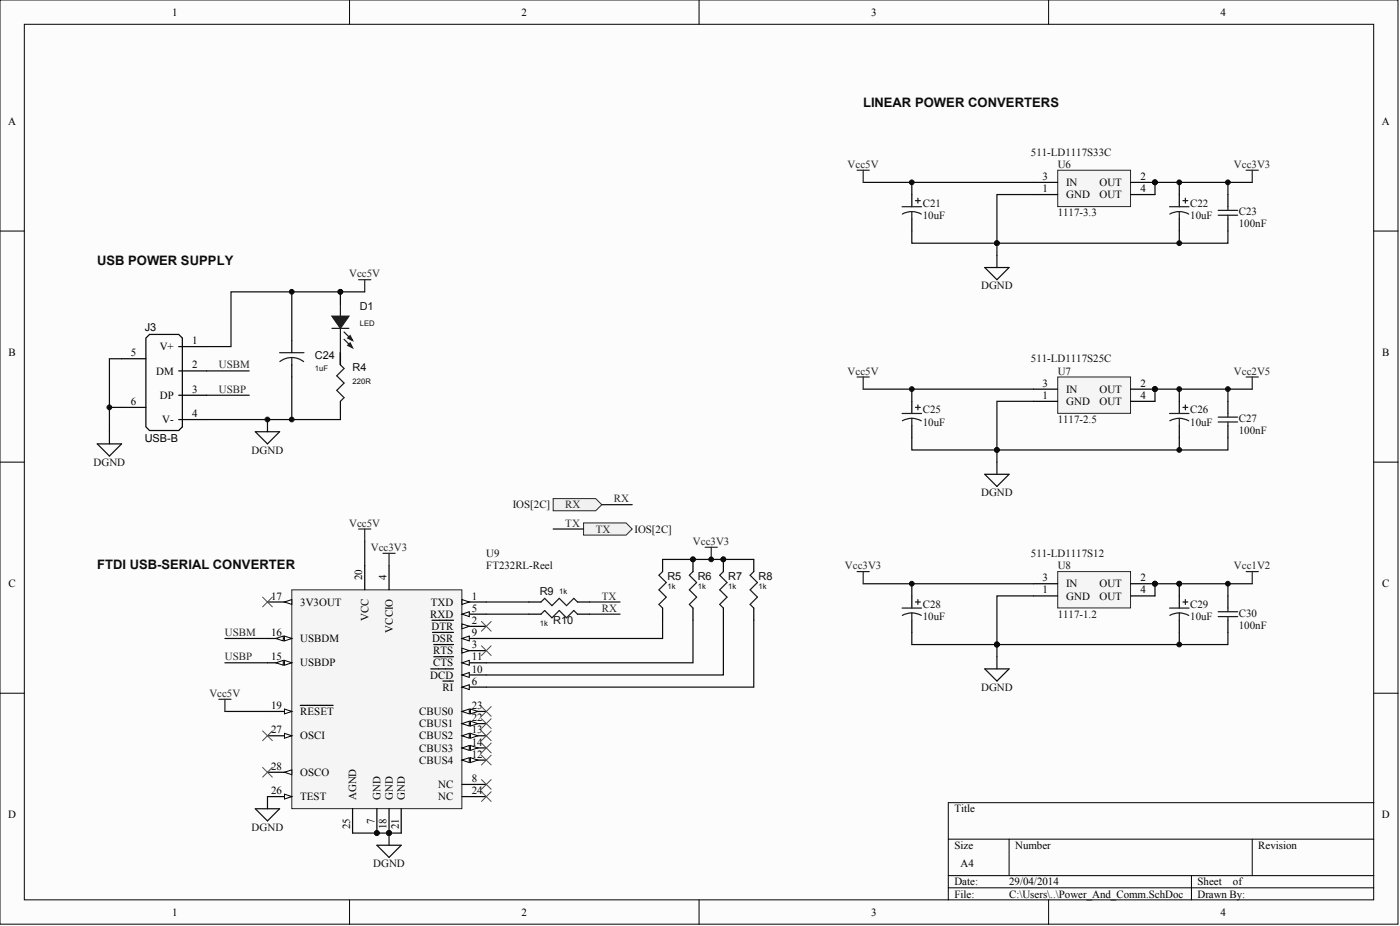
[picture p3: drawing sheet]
<svg xmlns="http://www.w3.org/2000/svg" width="486mm" height="321mm" viewBox="0 0 486 321" stroke-linecap="round" stroke-linejoin="round" font-family="sans-serif">
<defs><g id="words">
<g font-size="4.5" fill="#0e0e0e">
<text x="299.5" y="37">LINEAR POWER CONVERTERS</text>
<text x="33.7" y="91.8">USB POWER SUPPLY</text>
<text x="33.7" y="197.2">FTDI USB-SERIAL CONVERTER</text>
</g>
<g font-size="3.8">
<text x="59.7" y="5.5">1</text>
<text x="181" y="5.5">2</text>
<text x="302.3" y="5.5">3</text>
<text x="423.5" y="5.5">4</text>
<text x="2.8" y="43.4">A</text>
<text x="479.5" y="43.4">A</text>
<text x="361.7" y="62.4">3</text>
<text x="370" y="64.5">IN</text>
<text x="381.5" y="64.5">OUT</text>
<text x="395.7" y="62.4">2</text>
<text x="361.7" y="66.6">1</text>
<text x="370" y="68.7">GND</text>
<text x="381.5" y="68.7">OUT</text>
<text x="395.7" y="66.6">4</text>
<text x="50.2" y="114.7">J3</text>
<text x="66.7" y="119.3">1</text>
<text x="3" y="123.5">B</text>
<text x="45.3" y="123.5">5</text>
<text x="55.4" y="121.4">V+</text>
<text x="479.6" y="123.5">B</text>
<text x="54.2" y="129.9">DM</text>
<text x="66.7" y="127.7">2</text>
<text x="66.7" y="136.2">3</text>
<text x="361.7" y="134.1">3</text>
<text x="370" y="136.2">IN</text>
<text x="381.5" y="136.2">OUT</text>
<text x="395.7" y="134.1">2</text>
<text x="45.3" y="140.4">6</text>
<text x="55.5" y="138.3">DP</text>
<text x="361.7" y="138.3">1</text>
<text x="370" y="140.4">GND</text>
<text x="381.5" y="140.4">OUT</text>
<text x="395.7" y="138.3">4</text>
<text x="56.3" y="146.7">V-</text>
<text x="66.7" y="144.6">4</text>
<text x="50.2" y="153.1">USB-B</text>
<text x="3" y="203.6">C</text>
<text x="125.7" y="201.1" transform="rotate(-90 125.7 201.1)">20</text>
<text x="134.1" y="201.1" transform="rotate(-90 134.1 201.1)">4</text>
<text x="361.7" y="201.5">3</text>
<text x="370" y="203.6">IN</text>
<text x="381.5" y="203.6">OUT</text>
<text x="395.7" y="201.5">2</text>
<text x="479.6" y="203.6">C</text>
<text x="94.1" y="207.9">17</text>
<text x="104.2" y="210">3V3OUT</text>
<text x="149.5" y="210">TXD</text>
<text x="163.7" y="207.9">1</text>
<text x="361.7" y="205.8">1</text>
<text x="370" y="207.9">GND</text>
<text x="381.5" y="207.9">OUT</text>
<text x="395.7" y="205.8">4</text>
<text x="127.8" y="215.3" transform="rotate(-90 127.8 215.3)">VCC</text>
<text x="149.3" y="214.2">RXD</text>
<text x="163.7" y="212.1">5</text>
<text x="94.1" y="220.5">16</text>
<text x="136.3" y="219.3" transform="rotate(-90 136.3 219.3)">VCCIO</text>
<text x="149.7" y="218.4">DTR</text>
<text x="163.7" y="220.5">9</text>
<text x="163.7" y="216.3">2</text>
<text x="104.2" y="222.6">USBDM</text>
<text x="149.9" y="222.6">DSR</text>
<text x="150.3" y="226.8">RTS</text>
<text x="163.7" y="224.7">3</text>
<text x="94.1" y="228.9">15</text>
<text x="104.2" y="231">USBDP</text>
<text x="150.3" y="231">CTS</text>
<text x="163.7" y="233.2">10</text>
<text x="163.7" y="228.9">11</text>
<text x="149.3" y="235.3">DCD</text>
<text x="153.6" y="239.5">RI</text>
<text x="163.7" y="237.4">6</text>
<text x="94.1" y="245.8">19</text>
<text x="163.7" y="245.8">23</text>
<text x="104.2" y="247.9">RESET</text>
<text x="145.5" y="247.9">CBUS0</text>
<text x="163.7" y="250">22</text>
<text x="94.1" y="254.2">27</text>
<text x="104.2" y="256.3">OSCI</text>
<text x="145.5" y="256.3">CBUS2</text>
<text x="145.5" y="252.1">CBUS1</text>
<text x="163.7" y="254.2">13</text>
<text x="145.5" y="260.6">CBUS3</text>
<text x="163.7" y="262.7">12</text>
<text x="163.7" y="258.5">14</text>
<text x="94.1" y="266.9">28</text>
<text x="104.2" y="269">OSCO</text>
<text x="145.5" y="264.8">CBUS4</text>
<text x="94.1" y="275.3">26</text>
<text x="152.1" y="273.2">NC</text>
<text x="163.7" y="275.3">24</text>
<text x="163.7" y="271.1">8</text>
<text x="104.2" y="277.4">TEST</text>
<text x="123.6" y="277.4" transform="rotate(-90 123.6 277.4)">AGND</text>
<text x="132" y="277.4" transform="rotate(-90 132 277.4)">GND</text>
<text x="136.3" y="277.4" transform="rotate(-90 136.3 277.4)">GND</text>
<text x="140.5" y="277.4" transform="rotate(-90 140.5 277.4)">GND</text>
<text x="152.1" y="277.4">NC</text>
<text x="331.2" y="281.6">Title</text>
<text x="2.8" y="283.8">D</text>
<text x="121.5" y="287.5" transform="rotate(-90 121.5 287.5)">25</text>
<text x="129.9" y="285.7" transform="rotate(-90 129.9 285.7)">7</text>
<text x="134.1" y="287.5" transform="rotate(-90 134.1 287.5)">18</text>
<text x="138.4" y="287.5" transform="rotate(-90 138.4 287.5)">21</text>
<text x="479.5" y="283.8">D</text>
<text x="331.2" y="294.3">Size</text>
<text x="352.2" y="294.3">Number</text>
<text x="436.6" y="294.3">Revision</text>
<text x="333.3" y="300.6">A4</text>
<text x="331.2" y="306.9">Date:</text>
<text x="331.2" y="311.2">File:</text>
<text x="350.1" y="306.9">29/04/2014</text>
<text x="350.1" y="311.2">C:\Users\..\Power_And_Comm.SchDoc</text>
<text x="415.5" y="306.9">Sheet</text>
<text x="415.5" y="311.2">Drawn By:</text>
<text x="427.8" y="306.9">of</text>
<text x="59.7" y="317.5">1</text>
<text x="181" y="317.5">2</text>
<text x="302.3" y="317.5">3</text>
<text x="423.5" y="317.5">4</text>
</g>
<g font-size="3.8" fill="#0e0e0e">
<text x="357.7" y="54">511-LD1117S33C</text>
<text x="367" y="58.2">U6</text>
<text x="320.2" y="71.7">C21</text>
<text x="413" y="71.7">C22</text>
<text x="320.2" y="75.9">10uF</text>
<text x="367" y="75">1117-3.3</text>
<text x="413" y="75.9">10uF</text>
<text x="429.9" y="74.6">C23</text>
<text x="429.9" y="78.8">100nF</text>
<text x="340.4" y="100.3">DGND</text>
<text x="124.9" y="107.5">D1</text>
<text x="109.3" y="124.4">C24</text>
<text x="357.7" y="125.6">511-LD1117S25C</text>
<text x="122.3" y="128.6">R4</text>
<text x="367" y="129.9">U7</text>
<text x="320.2" y="143.3">C25</text>
<text x="413" y="143.3">C26</text>
<text x="320.2" y="147.6">10uF</text>
<text x="367" y="146.7">1117-2.5</text>
<text x="413" y="147.6">10uF</text>
<text x="429.9" y="146.3">C27</text>
<text x="429.9" y="150.5">100nF</text>
<text x="32.5" y="161.5">DGND</text>
<text x="87.3" y="157.3">DGND</text>
<text x="340.4" y="172">DGND</text>
<text x="178" y="176.2">IOS[2C]</text>
<text x="220.2" y="184.7">IOS[2C]</text>
<text x="168.7" y="193.1">U9</text>
<text x="168.7" y="197.3">FT232RL-Reel</text>
<text x="357.7" y="193.1">511-LD1117S12</text>
<text x="367" y="197.3">U8</text>
<text x="231.6" y="201.2">R5</text>
<text x="242.1" y="201.2">R6</text>
<text x="252.7" y="201.2">R7</text>
<text x="263.2" y="201.2">R8</text>
<text x="187.3" y="206.2">R9</text>
<text x="320.2" y="215">10uF</text>
<text x="320.2" y="210.8">C28</text>
<text x="367" y="214.2">1117-1.2</text>
<text x="413" y="215">10uF</text>
<text x="413" y="210.8">C29</text>
<text x="429.9" y="213.8">C30</text>
<text x="191.9" y="216.3">R10</text>
<text x="429.9" y="218">100nF</text>
<text x="340.4" y="239.5">DGND</text>
<text x="87.3" y="288">DGND</text>
<text x="129.5" y="300.6">DGND</text>
</g>
<g font-size="3.8" fill="#262626">
<text x="294.1" y="58.2">Vcc5V</text>
<text x="428.2" y="58.2">Vcc3V3</text>
<text x="121.2" y="96.1">Vcc5V</text>
<text x="75.9" y="127.7">USBM</text>
<text x="294.1" y="129.9">Vcc5V</text>
<text x="428.2" y="129.9">Vcc2V5</text>
<text x="75.9" y="136.2">USBP</text>
<text x="196.2" y="176.2">RX</text>
<text x="213" y="174.1">RX</text>
<text x="121.2" y="182.6">Vcc5V</text>
<text x="196.2" y="182.6">TX</text>
<text x="206.7" y="184.7">TX</text>
<text x="128.7" y="191">Vcc3V3</text>
<text x="240.5" y="188.9">Vcc3V3</text>
<text x="293.2" y="197.3">Vcc3V3</text>
<text x="428.2" y="197.3">Vcc1V2</text>
<text x="208.8" y="207.9">TX</text>
<text x="208.8" y="212.1">RX</text>
<text x="78" y="220.5">USBM</text>
<text x="78" y="228.9">USBP</text>
<text x="72.6" y="241.6">Vcc5V</text>
</g>
<g font-size="2.7" fill="#0e0e0e">
<text x="124.9" y="112.9">LED</text>
<text x="109.3" y="128.5">1uF</text>
<text x="122.3" y="133.1">220R</text>
<text x="194.1" y="206">1k</text>
<text x="231.6" y="204.4">1k</text>
<text x="242.1" y="204.4">1k</text>
<text x="252.7" y="204.4">1k</text>
<text x="263.2" y="204.4">1k</text>
<text x="187.3" y="217">1k</text>
</g>
</g></defs>
<g fill="#fcfcfc" stroke="#000" stroke-width=".35">
<path d="M0 0h485.1v320.4h-485.1z"/>
<path d="M8.4 8.4h468.2v303.6h-468.2z"/>
</g>
<g fill="none" stroke="#000" stroke-width=".35">
<path d="M121.3 0v8.4M242.6 0v8.4M363.8 0v8.4M0 80.1h8.4M476.7 80.1h8.4M0 160.2h8.4M476.7 160.2h8.4M0 240.3h8.4M476.7 240.3h8.4M476.7 278.3h-147.7v33.7M329 290.9h147.7M350.1 290.9v12.7"/>
<path d="M434.5 290.9v12.7M121.3 312v8.4M242.6 312v8.4M329 303.6h147.7M329 307.8h147.7M363.8 312v8.4M413.4 303.6v8.4"/>
</g>
<path d="M101.2 204.5h59.1v75.8h-59.1z" fill="#f5f5f5" stroke="#262626" stroke-width=".35"/>
<path d="M135 196.1v8.4M160.3 212.9h8.4M160.3 276.2h8.4M160.3 271.9h8.4" fill="none" stroke="#000" stroke-width=".42"/>
<path d="M160.3 212.9l2.5-.8v1.7z" fill="#fcfcfc" stroke="#000" stroke-width=".35"/>
<path d="M160.3 238.2h8.4" fill="none" stroke="#000" stroke-width=".42"/>
<path d="M160.3 238.2l2.5-.8v1.7z" fill="#fcfcfc" stroke="#000" stroke-width=".35"/>
<path d="M153.7 236.1h3.6M160.3 221.4h8.4M130.8 280.4v8.4" fill="none" stroke="#000" stroke-width=".42"/>
<circle cx="130.8" cy="288.8" r=".82" fill="#0e0e0e" stroke="#0e0e0e" stroke-width=".35"/>
<path d="M160.3 221.4l2.5-.9v1.7z" fill="#fcfcfc" stroke="#000" stroke-width=".35"/>
<path d="M150.1 219.2h7.2M160.3 234h8.4" fill="none" stroke="#000" stroke-width=".42"/>
<path d="M160.3 234l2.5-.8v1.6z" fill="#fcfcfc" stroke="#000" stroke-width=".35"/>
<path d="M149.5 231.9h7.8M160.3 229.8h8.4" fill="none" stroke="#000" stroke-width=".42"/>
<path d="M160.3 229.8l2.5-.9v1.7z" fill="#fcfcfc" stroke="#000" stroke-width=".35"/>
<path d="M150.5 227.7h6.8M160.3 263.5h8.4" fill="none" stroke="#000" stroke-width=".42"/>
<g fill="#fcfcfc" stroke="#000" stroke-width=".35">
<path d="M160.3 263.5l2.5-.8v1.7z"/>
<path d="M163.3 262.7l2.5 .8-2.5 .9z"/>
</g>
<path d="M160.3 255.1h8.4" fill="none" stroke="#000" stroke-width=".42"/>
<g fill="#fcfcfc" stroke="#000" stroke-width=".35">
<path d="M160.3 255.1l2.5-.9v1.7z"/>
<path d="M163.3 254.2l2.5 .9-2.5 .8z"/>
</g>
<path d="M160.3 259.3h8.4" fill="none" stroke="#000" stroke-width=".42"/>
<g fill="#fcfcfc" stroke="#000" stroke-width=".35">
<path d="M160.3 259.3l2.5-.8v1.6z"/>
<path d="M163.3 258.5l2.5 .8-2.5 .8z"/>
</g>
<path d="M92.8 229.8h8.4" fill="none" stroke="#000" stroke-width=".42"/>
<g fill="#fcfcfc" stroke="#000" stroke-width=".35">
<path d="M98.7 228.9l2.5 .9-2.5 .8z"/>
<path d="M95.8 229.8l2.5-.9v1.7z"/>
</g>
<path d="M92.8 221.4h8.4" fill="none" stroke="#000" stroke-width=".42"/>
<g fill="#fcfcfc" stroke="#000" stroke-width=".35">
<path d="M98.7 220.5l2.5 .9-2.5 .8z"/>
<path d="M95.8 221.4l2.5-.9v1.7z"/>
</g>
<path d="M92.8 208.7h8.4" fill="none" stroke="#000" stroke-width=".42"/>
<path d="M98.7 208.7l2.5-.8v1.6z" fill="#fcfcfc" stroke="#000" stroke-width=".35"/>
<path d="M92.8 246.6h8.4M135 280.4v8.4" fill="none" stroke="#000" stroke-width=".42"/>
<circle cx="135" cy="288.8" r=".82" fill="#0e0e0e" stroke="#0e0e0e" stroke-width=".35"/>
<path d="M98.7 245.8l2.5 .8-2.5 .9z" fill="#fcfcfc" stroke="#000" stroke-width=".35"/>
<path d="M126.6 196.1v8.4M104.2 244.5h11.4M160.3 250.9h8.4M139.2 280.4v8.4" fill="none" stroke="#000" stroke-width=".42"/>
<g fill="#fcfcfc" stroke="#000" stroke-width=".35">
<path d="M160.3 250.9l2.5-.9v1.7z"/>
<path d="M163.3 250l2.5 .9-2.5 .8z"/>
</g>
<path d="M160.3 246.6h8.4" fill="none" stroke="#000" stroke-width=".42"/>
<g fill="#fcfcfc" stroke="#000" stroke-width=".35">
<path d="M160.3 246.6l2.5-.8v1.7z"/>
<path d="M163.3 245.8l2.5 .8-2.5 .9z"/>
</g>
<path d="M92.8 276.2h8.4M122.3 280.4v8.4" fill="none" stroke="#000" stroke-width=".42"/>
<path d="M98.7 275.3l2.5 .9-2.5 .8z" fill="#fcfcfc" stroke="#000" stroke-width=".35"/>
<path d="M92.8 255.1h8.4" fill="none" stroke="#000" stroke-width=".42"/>
<path d="M98.7 254.2l2.5 .9-2.5 .8z" fill="#fcfcfc" stroke="#000" stroke-width=".35"/>
<path d="M92.8 267.7h8.4" fill="none" stroke="#000" stroke-width=".42"/>
<path d="M98.7 267.7l2.5-.8v1.7z" fill="#fcfcfc" stroke="#000" stroke-width=".35"/>
<path d="M160.3 208.7h8.4" fill="none" stroke="#000" stroke-width=".42"/>
<path d="M160.3 207.9l2.5 .8-2.5 .8z" fill="#fcfcfc" stroke="#000" stroke-width=".35"/>
<path d="M160.3 217.1h8.4" fill="none" stroke="#000" stroke-width=".42"/>
<path d="M160.3 216.3l2.5 .8-2.5 .9z" fill="#fcfcfc" stroke="#000" stroke-width=".35"/>
<path d="M149.9 215h7.4M160.3 225.6h8.4" fill="none" stroke="#000" stroke-width=".42"/>
<path d="M160.3 224.7l2.5 .9-2.5 .8z" fill="#fcfcfc" stroke="#000" stroke-width=".35"/>
<path d="M316.4 67.5v4.2M316.4 75.9v4.2M409.2 67.5v4.2M409.2 75.9v4.2M426.1 67.5v4.2M426.1 75.9v4.2M150.5 223.5h6.8" fill="none" stroke="#000" stroke-width=".42"/>
<g fill="#0e0e0e" stroke="#0e0e0e" stroke-width=".35">
<circle cx="130.8" cy="288.8" r=".82"/>
<circle cx="135" cy="288.8" r=".82"/>
<circle cx="345.9" cy="84.3" r=".82"/>
<circle cx="409.2" cy="63.2" r=".82"/>
<circle cx="409.2" cy="84.3" r=".82"/>
<circle cx="426" cy="63.2" r=".82"/>
<circle cx="316.4" cy="63.2" r=".82"/>
</g>
<path d="M299.5 63.2h59.1M316.4 63.2v4.3M358.6 67.5h-12.7v25.2M409.2 63.2v4.3M426.1 63.2v4.3M316.4 80.1v4.2h109.7v-4.2M341.7 92.7h8.4l-4.2 4.3zM409.2 80.1v4.2" fill="none" stroke="#0e0e0e" stroke-width=".42"/>
<g fill="none" stroke="#1c1c1c" stroke-width=".42">
<path d="M313 71.7h6.8M316.4 73.4l1.7 .2 1.6 .6M316.4 73.4l-1.7 .2-1.6 .6M316.4 73.4v2.5M317.7 69.6h1.6M318.5 68.7v1.7M405.8 71.7h6.8M409.2 73.4l1.7 .2 1.6 .6M409.2 73.4l-1.7 .2-1.6 .6M409.2 73.4v2.5M410.5 69.6h1.6M411.3 68.7v1.7"/>
<path d="M422.7 72.9h6.7M422.7 74.6h6.7M426.1 71.7v1.2M426.1 74.6v1.3"/>
</g>
<path d="M367 59h25.3v12.6h-25.3z" fill="#f5f5f5" stroke="#262626" stroke-width=".35"/>
<g fill="none" stroke="#000" stroke-width=".42">
<path d="M358.6 67.5h8.4M358.6 63.2h8.4M392.3 67.5h8.5M392.3 63.2h8.5M101.2 118v4.3M118.1 101.2v4.2M101.2 126.5v4.2M118.1 122.3v4.2M118.1 139.1v4.2M316.4 139.1v4.2M409.2 139.1v4.2M426.1 139.1v4.2"/>
<path d="M316.4 147.6v4.2M409.2 147.6v4.2M426.1 147.6v4.2"/>
</g>
<g fill="#0e0e0e" stroke="#0e0e0e" stroke-width=".35">
<circle cx="400.7" cy="63.2" r=".82"/>
<circle cx="101.2" cy="145.4" r=".82"/>
<circle cx="118.1" cy="101.2" r=".82"/>
<circle cx="101.2" cy="101.2" r=".82"/>
<circle cx="345.9" cy="156" r=".82"/>
<circle cx="409.2" cy="134.9" r=".82"/>
<circle cx="409.2" cy="156" r=".82"/>
<circle cx="426" cy="134.9" r=".82"/>
<circle cx="316.4" cy="134.9" r=".82"/>
</g>
<path d="M432.4 59h4.2M434.5 59v4.2M124.4 97h4.3M126.6 97v4.2M124.4 183.4h4.3M126.6 183.4v4.2M132.9 191.8h4.2M135 191.8v4.3" fill="none" stroke="#262626" stroke-width=".42"/>
<g fill="none" stroke="#0e0e0e" stroke-width=".42">
<path d="M101.2 101.2v16.8M126.6 101.2h-46.4v19h-8.5M71.7 128.6h14.8M71.7 137h14.8M101.2 130.7v14.8M118.1 122.3v4.2M299.5 134.9h59.1M316.4 134.9v4.2M358.6 139.1h-12.7v25.3M409.2 134.9v4.2M426.1 134.9v4.2M316.4 151.8v4.2h109.7v-4.2"/>
<path d="M409.2 151.8v4.2M341.7 164.4h8.4l-4.2 4.2zM126.6 187.6v8.5M168.7 208.7h14.8M168.7 212.9h14.8M78 221.4h14.8M78 229.8h14.8"/>
</g>
<g fill="none" stroke="#1c1c1c" stroke-width=".42">
<path d="M115.2 113.8h5.9M118.1 105.4v4.2M118.1 113.8v8.5M119.4 115.1l2.5 2.5M119.4 117.6l2.5 2.6M97 122.3h8.5M101.2 124l1.9 .2 2.3 1.2M101.2 124l-1.8 .2-2.3 1.1M101.2 124v2.5M118.1 126.5l1.3 1.2-2.5 2.6 2.5 2.5-2.5 2.5 2.5 2.6-1.3 1.2M313 143.3h6.8M316.4 145l1.7 .3 1.6 .6"/>
<path d="M316.4 145l-1.7 .2-1.6 .7M316.4 145v2.6M317.7 141.2h1.6M318.5 140.4v1.7M405.8 143.3h6.8M409.2 145l1.7 .3 1.6 .6M409.2 145l-1.7 .2-1.6 .7M409.2 145v2.6M410.5 141.2h1.6M411.3 140.4v1.7M422.7 144.6h6.7M422.7 146.3h6.7"/>
<path d="M426.1 143.3v1.3M426.1 146.3v1.3"/>
</g>
<g fill="#1c1c1c" stroke="#1c1c1c" stroke-width=".42">
<path d="M115.2 109.6h5.9l-3 4.2z" fill-rule="evenodd"/>
<path d="M120.6 119.7l.9-.8 .8 1.7z" fill-rule="evenodd"/>
<path d="M120.6 117.2l.9-.8 .8 1.6z" fill-rule="evenodd"/>
</g>
<path d="M367 130.7h25.3v12.6h-25.3z" fill="#f5f5f5" stroke="#262626" stroke-width=".35"/>
<g fill="none" stroke="#000" stroke-width=".42">
<path d="M50.6 117.2l1.3-1.3h10.1l1.3 1.3v30.8l-1.3 1.2h-10.1l-1.3-1.2zM42.2 124.4h8.4M62 120.2h9.7M62 128.6h9.7M62 137h9.7M358.6 139.1h8.4M358.6 134.9h8.4M392.3 139.1h8.5M392.3 134.9h8.5M42.2 141.2h8.4M62 145.5h9.7M229.9 193.9v4.3"/>
<path d="M240.5 193.9v4.3M251 193.9v4.3M261.5 193.9v4.3M183.5 208.7h4.2M183.5 212.9h4.2M200.4 208.7h4.2M200.4 212.9h4.2M229.9 210.8v4.2M240.5 210.8v4.2M251 210.8v4.2M261.5 210.8v4.2M316.4 206.6v4.2"/>
<path d="M316.4 215v4.2M409.2 206.6v4.2M409.2 215v4.2M426.1 206.6v4.2M426.1 215v4.2"/>
</g>
<g fill="#0e0e0e" stroke="#0e0e0e" stroke-width=".35">
<circle cx="400.7" cy="134.9" r=".82"/>
<circle cx="345.9" cy="223.4" r=".82"/>
<circle cx="409.2" cy="223.4" r=".82"/>
<circle cx="426" cy="202.4" r=".82"/>
<circle cx="316.4" cy="202.4" r=".82"/>
<circle cx="37.9" cy="141.2" r=".82"/>
<circle cx="135" cy="288.8" r=".82"/>
<circle cx="240.4" cy="193.9" r=".82"/>
<circle cx="251" cy="193.9" r=".82"/>
<circle cx="246.8" cy="193.9" r=".82"/>
</g>
<path d="M432.4 130.7h4.2M434.5 130.7v4.2M244.7 189.7h4.2M246.8 189.7v4.2M432.4 198.2h4.2M434.5 198.2v4.2" fill="none" stroke="#262626" stroke-width=".42"/>
<g fill="none" stroke="#0e0e0e" stroke-width=".42">
<path d="M42.2 124.4h-4.2v25.3M38 141.2h4.2M118.1 143.3v2.2h-46.4M229.9 193.9h31.6M204.6 208.7h10.5M204.6 212.9h10.5M229.9 215v6.4h-61.2M240.5 215v14.8h-71.8M251 215v19h-82.3M261.5 215v23.2h-92.8M316.4 219.2v4.3h29.5v8.4M316.4 202.4v4.2"/>
<path d="M409.2 219.2v4.3M426.1 202.4v4.2M341.7 231.9h8.4l-4.2 4.2zM78 246.6h14.8M92.8 276.2v4.2M88.6 280.4h8.4l-4.2 4.2zM130.8 293h8.4l-4.2 4.2zM135 288.8v4.2"/>
</g>
<g fill="none" stroke="#1c1c1c" stroke-width=".42">
<path d="M229.9 198.2l-1.3 1.2 2.6 2.6-2.6 2.5 2.6 2.5-2.6 2.5 1.3 1.3M240.5 198.2l-1.3 1.2 2.5 2.6-2.5 2.5 2.5 2.5-2.5 2.5 1.3 1.3M251 198.2l-1.3 1.2 2.6 2.6-2.6 2.5 2.6 2.5-2.6 2.5 1.3 1.3M261.5 198.2l-1.2 1.2 2.5 2.6-2.5 2.5 2.5 2.5-2.5 2.5 1.2 1.3M187.7 208.7l1.3-1.3 2.5 2.6 2.6-2.6 2.5 2.6 2.5-2.6 1.3 1.3M187.7 212.9l1.3-1.2 2.5 2.5 2.6-2.5 2.5 2.5 2.5-2.5 1.3 1.2M313 210.8h6.8M316.4 212.5l1.7 .2 1.6 .7M316.4 212.5l-1.7 .2-1.6 .6M316.4 212.5v2.5M317.7 208.7h1.6M318.5 207.9v1.6"/>
<path d="M405.8 210.8h6.8M409.2 212.5l1.7 .2 1.6 .7M409.2 212.5l-1.7 .2-1.6 .6M409.2 212.5v2.5M410.5 208.7h1.6M411.3 207.9v1.6M422.7 212.1h6.7M422.7 213.8h6.7M426.1 210.8v1.3M426.1 213.8v1.2"/>
</g>
<g fill="none" stroke="#4c4c4c" stroke-width=".35">
<path d="M91.1 207l3.4 3.4M94.5 207l-3.4 3.4M167.1 215.4l3.3 3.4M170.4 215.4l-3.3 3.4M167.1 223.9l3.3 3.4M170.4 223.9l-3.3 3.4M91.1 253.4l3.4 3.4M94.5 253.4l-3.4 3.4M167.1 245l3.3 3.3M167.1 249.2l3.3 3.4M167.1 253.4l3.3 3.4M167.1 257.6l3.3 3.4"/>
<path d="M170.4 245l-3.3 3.3M170.4 249.2l-3.3 3.4M170.4 253.4l-3.3 3.4M170.4 257.6l-3.3 3.4M91.1 266l3.4 3.4M94.5 266l-3.4 3.4M167.1 261.8l3.3 3.4M167.1 270.3l3.3 3.3M167.1 274.5l3.3 3.4M170.4 261.8l-3.3 3.4M170.4 270.3l-3.3 3.3M170.4 274.5l-3.3 3.4"/>
</g>
<path d="M367 198.2h25.3v12.6h-25.3z" fill="#f5f5f5" stroke="#262626" stroke-width=".35"/>
<path d="M358.6 206.6h8.4M358.6 202.4h8.4M392.3 206.6h8.5M392.3 202.4h8.5" fill="none" stroke="#000" stroke-width=".42"/>
<g fill="#0e0e0e" stroke="#0e0e0e" stroke-width=".35">
<circle cx="400.7" cy="202.4" r=".82"/>
<circle cx="345.9" cy="223.4" r=".82"/>
<circle cx="409.2" cy="202.4" r=".82"/>
<circle cx="92.8" cy="145.4" r=".82"/>
<circle cx="400.7" cy="63.2" r=".82"/>
<circle cx="400.7" cy="134.9" r=".82"/>
</g>
<path d="M434.5 63.2h-33.7v4.3M434.5 134.9h-33.7v4.2M33.7 153.9h8.5l-4.2 4.2zM38 149.7v4.2M88.6 149.7h8.4l-4.2 4.2zM92.8 145.5v4.2M299.5 202.4h59.1M358.6 206.6h-12.7v16.9h80.2v-4.3M400.8 206.6v-4.2h8.4v4.2M409.2 202.4h25.3M122.3 288.8h16.9" fill="none" stroke="#0e0e0e" stroke-width=".42"/>
<g fill="#f0f0f0" stroke="#262626" stroke-width=".35">
<path d="M202.5 181.3h14.8l2.1 2.1-2.1 2.1h-14.8z" fill-rule="evenodd"/>
<path d="M191.9 172.9h14.8l2.1 2.1-2.1 2.1h-14.8z" fill-rule="evenodd"/>
</g>
<path d="M208.8 175h10.6M191.9 183.4h10.6" fill="none" stroke="#0e0e0e" stroke-width=".42"/>
<path d="M297.4 59h4.2M299.5 59v4.2M297.4 130.7h4.2M299.5 130.7v4.2M297.4 198.2h4.2M299.5 198.2v4.2M75.9 242.4h4.3M78 242.4v4.2" fill="none" stroke="#262626" stroke-width=".42"/>
<use href="#words"/>
</svg>
